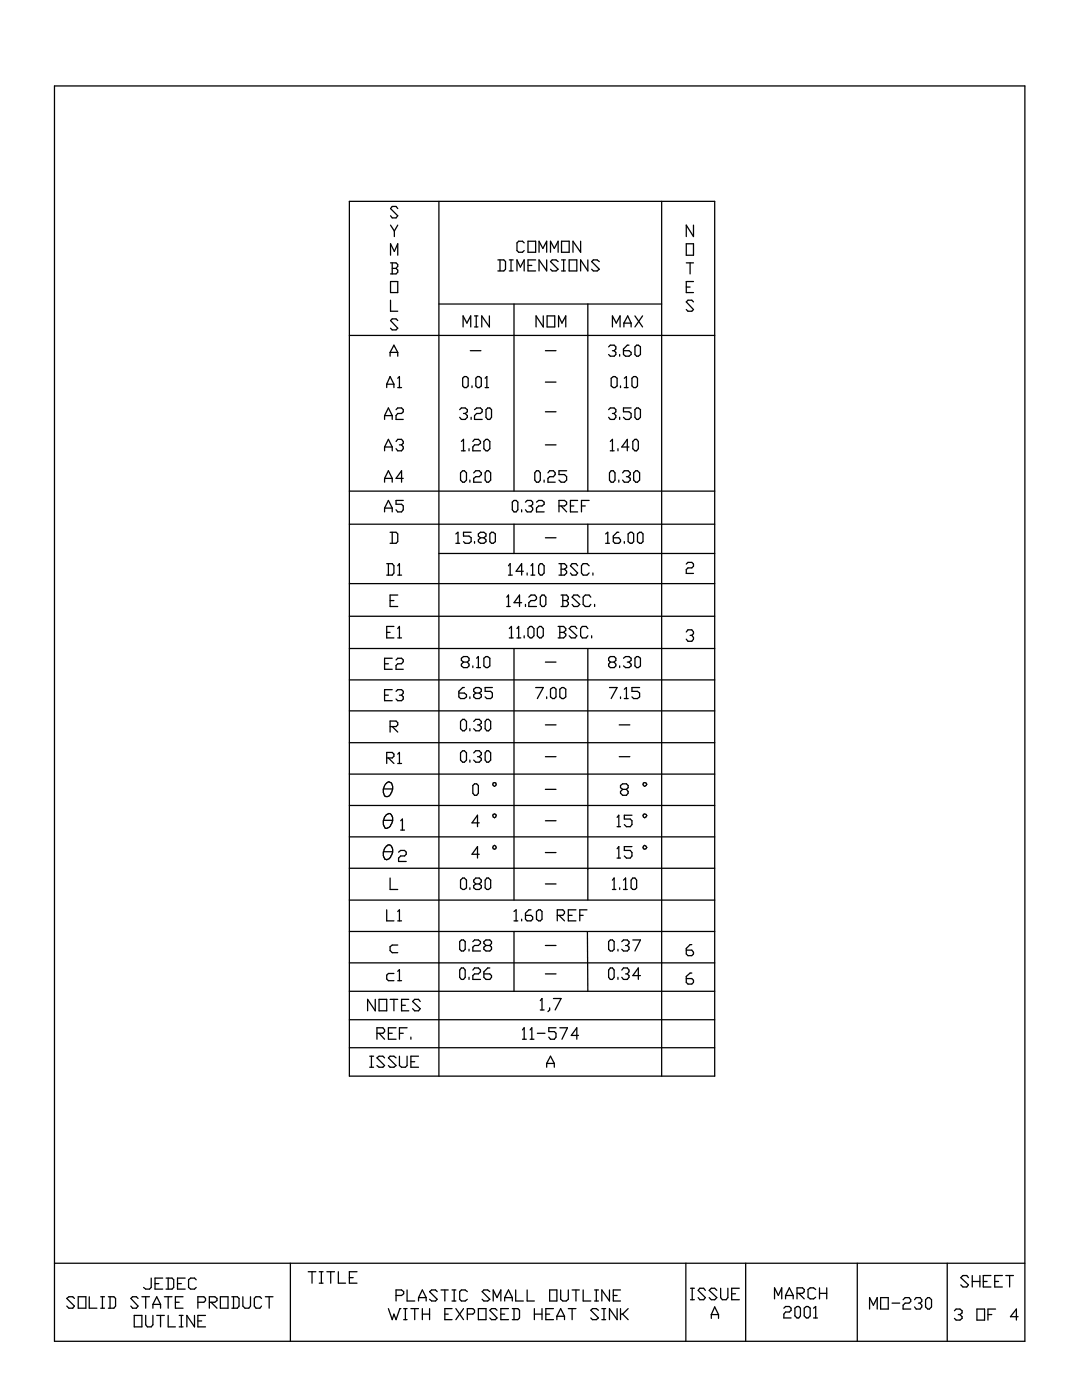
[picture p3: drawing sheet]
<svg xmlns="http://www.w3.org/2000/svg" width="216mm" height="279mm" viewBox="0 0 216 279" stroke-linecap="round" stroke-linejoin="round" font-family="sans-serif">
<g fill="none" stroke="#000" stroke-width=".25">
<path d="M10.9 17.2h193.6v250.5h-193.6zM69.7 40.2h72.9v174.6h-72.9zM77.9 50.9v-2.2l.8 1.5 .7-1.5v2.2M77.9 52.5h1.1l.4 .3v.3l-.4 .5M77.9 56.2h1.5v2.2h-1.5zM77.9 44.9l.8 1.2M77.9 59.9v2.2h1.5M78.3 52.5v2.2M78.3 53.6h.7M78.7 46.1v1.1M79 53.6l.4 .3v.4l-.4 .4h-1.1M79.4 41.6l-.4-.4h-.7l-.4 .4 1.5 1.5-.4 .4h-.7l-.4-.4"/>
<path d="M79.4 44.9l-.7 1.2M87.6 40.2v174.6M99.3 51.9h1.2l.4 .3v1.5l-.4 .4h-1.2M99.8 51.9v2.2M101.6 54.1h.8M101.6 51.9h.8M102 51.9v2.2M103.2 54.1v-2.2l.6 1.4 .8-1.4v2.2M104.6 48.5l-.3-.4h-.8l-.3 .4v1.5l.3 .3h.8l.3-.3M105.4 48.1h1.5v2.2h-1.5zM105.4 53h.7M106.9 51.9h-1.5v2.2h1.5"/>
<path d="M107.6 50.3v-2.2l.7 1.5 .8-1.5v2.2M109.1 51.9v2.2l-1.5-2.2v2.2M109.8 50.3v-2.2l.8 1.5 .8-1.5v2.2M111.4 52.2l-.5-.3h-.7l-.4 .3 1.6 1.5-.5 .4h-.7l-.4-.4M112 48.1h1.6v2.2h-1.6zM112 54.1h.8M112 51.9h.8M112.5 51.9v2.2M113.6 51.9h1.5v2.2h-1.5zM115.9 48.1v2.2l-1.6-2.2v2.2M117.3 51.9v2.2l-1.4-2.2v2.2M119.6 52.2l-.4-.3h-.8l-.3 .3 1.5 1.5-.4 .4h-.8l-.3-.4"/>
<path d="M132 40.2v174.6M136.9 52.5h1.5M136.9 48.7h1.5v2.2h-1.5zM136.9 57.3h.8M137.7 52.5v2.2M138.4 56.2h-1.5v2.2h1.5M138.4 44.9v2.3l-1.5-2.3v2.3M69.7 66.9h72.9M77.2 76.7v.7M77.2 76.7l.6-1.5 .8 1.5M77.2 76.7h1.4M77.8 70.3v.8"/>
<path d="M77.8 70.3l.8-1.4 .8 1.4M77.8 70.3h1.6M78.6 76.7v.7M79.4 75.5l.3-.3v2.2M79.4 70.3v.8M79.4 64l-.4-.4h-.7l-.4 .4 1.5 1.5-.4 .3h-.7l-.4-.3M79.4 77.4h.7M87.6 60.7h44.4M92.4 65.2v-2.2l.8 1.5 .7-1.5v2.2M92.7 75.2h.4l.3 .3v1.5l-.3 .4h-.4l-.4-.4v-1.5zM93.8 70h2.2M94.2 77v.4"/>
<path d="M94.7 63h.7M94.7 65.2h.7M95 63v2.2M95.3 75.2h.3l.4 .3v1.5l-.4 .4h-.3l-.4-.4v-1.5zM96.8 77.4h.7M96.8 75.5l.3-.3v2.2M97.7 63v2.2l-1.6-2.2v2.2M102.6 60.7v37.3M108.4 63v2.2l-1.4-2.2v2.2M108.8 70h2.1M108.8 76.3h2.1M109.2 63h1.5v2.2h-1.5z"/>
<path d="M111.5 65.2v-2.2l.6 1.5 .8-1.5v2.2M117.3 60.7v37.3M121.4 69.2l.4-.3h.7l.4 .3v.4l-.4 .4M122 75.5l.4-.3h.3l.4 .3v1.5l-.4 .4h-.3l-.4-.4zM122.2 70h.3M122.2 65.2v-2.2l.8 1.5 .7-1.5v2.2M122.5 70l.4 .3v.4l-.4 .4h-.7l-.4-.4M123.6 70.7v.4M123.8 77v.4M124.5 64.5v.7M124.5 64.5l.8-1.5 .6 1.5M124.5 64.5h1.4"/>
<path d="M124.6 77.4h.7M124.6 75.5l.4-.3v2.2M125.5 68.9h-.3l-.8 .7v1.1l.4 .4h.7l.4-.4v-.4l-.4-.3h-1.1M125.9 64.5v.7M126.1 75.5l.3-.3h.5l.3 .3v1.5l-.3 .4h-.5l-.3-.4zM126.7 63l1.5 2.2M127 68.9h.4l.4 .3v1.5l-.4 .4h-.4l-.3-.4v-1.5zM128.2 63l-1.5 2.2M138.4 60.3l-.4-.4h-.7l-.4 .4 1.5 1.5-.4 .3h-.7l-.4-.3M69.7 98h72.9M76.7 82.9v.8M76.7 89.2v.8"/>
<path d="M76.7 95.5v.7M76.7 89.2l.8-1.5 .8 1.5M76.7 89.2h1.6M76.7 95.5l.8-1.6 .8 1.6M76.7 95.5h1.6M76.7 82.9l.8-1.5 .8 1.5M76.7 82.9h1.6M78.3 82.9v.8M78.3 89.2v.8M78.3 95.5v.7M79 81.8l.4-.4h.7l.4 .4v.4l-.4 .3h-.7l-.4 .4v.8h1.5M79 88.1l.4-.4h.7l.4 .4v.3l-.4 .4"/>
<path d="M79.7 88.8h.4M80.1 88.8l.4 .4v.3l-.4 .5h-.7l-.4-.5M80.5 95.5h-1.5l1.1-1.6v2.3M80.5 99.9h-1.5v.7h1.1l.4 .4v.7l-.4 .5h-.7l-.4-.5M91.7 81.8l.4-.4h.7l.4 .4v.4l-.4 .3M91.9 94.4l.4-.5h.4l.4 .5v1.4l-.4 .4h-.4l-.4-.4zM92.1 90h.7M92.1 88.1l.4-.4v2.3M92.5 82.5h.3M92.8 82.5l.4 .4v.4l-.4 .4h-.7l-.4-.4M93.6 89.5v.5M93.8 95.8v.4"/>
<path d="M94 83.3v.4M94.4 88.1l.3-.4h.8l.4 .4v.3l-.4 .4h-.8l-.3 .4v.8h1.5M94.5 94.4l.4-.5h.7l.4 .5v.3l-.4 .4h-.7l-.4 .4v.7h1.5M94.7 81.8l.4-.4h.8l.3 .4v.4l-.3 .3h-.8l-.4 .4v.8h1.5M97 87.7h.3l.4 .4v1.4l-.4 .5h-.3l-.4-.5v-1.4zM97 81.8l.3-.4h.4l.4 .4v1.5l-.4 .4h-.4l-.3-.4zM97.1 93.9h.4l.4 .5v1.4l-.4 .4h-.4l-.3-.4v-1.4zM107.1 93.9h.4l.3 .5v1.4l-.3 .4h-.4l-.4-.4v-1.4zM108.6 95.8v.4M108.8 88.8h2.1M108.8 82.2h2.1M109.3 94.4l.4-.5h.7l.4 .5v.3l-.4 .4h-.7l-.4 .4v.7h1.5"/>
<path d="M113.1 93.9h-1.6v.8h1.1l.5 .4v.7l-.5 .4h-.6l-.5-.4M115.3 99.9h-1.5v2.3h1.5M117.5 99.9h-1.5v2.3M121.4 81.8l.4-.4h.7l.4 .4v.4l-.4 .3M121.8 90h.7M121.8 88.1l.4-.4v2.3M122 93.9h.4l.3 .5v1.4l-.3 .4h-.4l-.4-.4v-1.4zM122.2 82.5h.3M122.5 82.5l.4 .4v.4l-.4 .4h-.7l-.4-.4M123.3 89.5v.5M123.5 95.8v.4M123.6 83.3v.4"/>
<path d="M124.2 94.4l.4-.5h.7l.5 .5v.3l-.5 .4M125 95.1h.3M125.3 95.1l.5 .4v.3l-.5 .4h-.7l-.4-.4M125.5 89.2h-1.4l1.1-1.5v2.3M125.9 81.4h-1.5v.8h1.1l.4 .3v.8l-.4 .4h-.7l-.4-.4M126.4 94.4l.5-.5h.3l.4 .5v1.4l-.4 .4h-.3l-.5-.4zM126.7 87.7h.3l.4 .4v1.4l-.4 .5h-.3l-.4-.5v-1.4zM127 81.4h.4l.4 .4v1.5l-.4 .4h-.4l-.3-.4v-1.5zM69.7 104.6h72.9M69.7 116.5h72.9M76.7 101.4v.8M76.7 101.4l.8-1.5 .8 1.5"/>
<path d="M76.7 101.4h1.6M77.2 112.5h1.1l.3 .4v1.5l-.3 .4h-1.1M77.5 112.5v2.3M77.8 106.2h1.2l.4 .4v1.5l-.4 .3h-1.2M77.8 119.9h.8M78.3 101.4v.8M78.3 106.2v2.2M79.4 112.9l.3-.4v2.3M79.4 118.8h-1.6v2.2h1.6M79.4 114.8h.7M87.6 110.5h55M91 108.4h.7"/>
<path d="M91 106.6l.4-.4v2.2M94 106.2h-1.5v.8h1.1l.4 .3v.8l-.4 .3h-.8l-.3-.3M94.7 108.1v.3M95.9 107.3l-.4-.3v-.4l.4-.4h.7l.4 .4v.4l-.4 .3M95.9 107.3l-.4 .4v.4l.4 .3h.7l.4-.3v-.4l-.4-.4M95.9 107.3h.7M97.7 106.6l.4-.4h.3l.4 .4v1.5l-.4 .3h-.3l-.4-.3zM101.1 119.2l.4-.4v2.2M101.5 114.8h.7M101.5 112.9l.3-.4v2.3M102.2 100.2l.4-.3h.4l.3 .3v1.5l-.3 .5h-.4l-.4-.5zM102.6 104.6v5.9"/>
<path d="M104.1 101.7v.5M104.4 114h-1.4l1.1-1.5v2.3M104.8 100.2l.4-.3h.7l.4 .3v.4l-.4 .4M105.2 114.4v.4M105.5 119.2l.4-.4h.8l.4 .4v.3l-.4 .4h-.8l-.4 .4v.7h1.6M105.5 101h.4M105.9 114.8h.8M105.9 101l.4 .4v.3l-.4 .5h-.7l-.4-.5M105.9 112.9l.4-.4v2.3M107.1 100.2l.4-.3h.7l.4 .3v.4l-.4 .4h-.7l-.4 .4v.8h1.5M107.8 112.5h.4l.4 .4v1.5l-.4 .4h-.4l-.3-.4v-1.5zM108.2 118.8h.4l.3 .4v1.4l-.3 .4h-.4l-.4-.4v-1.4z"/>
<path d="M108.8 107.3h2.1M111.5 112.5h1.1l.5 .4v.4l-.5 .3M111.5 101h1.1l.5-.4v-.4l-.5-.3h-1.1v2.3M112 118.8h1.1l.3 .4v.3l-.3 .4M112 113.6h.6M112 112.5v2.3M112 101l1.1 1.2M112.3 119.9h.8M112.3 118.8v2.2M112.6 113.6l.5 .4v.4l-.5 .4h-1.1M113.1 119.9l.3 .4v.3l-.3 .4h-1.1M113.8 101h.7"/>
<path d="M115.3 112.9l-.4-.4h-.7l-.4 .4 1.5 1.5-.4 .4h-.7l-.4-.4M115.7 119.2l-.4-.4h-.8l-.3 .4 1.5 1.4-.4 .4h-.8l-.3-.4M116 101h.8M117.3 104.6v5.9M117.5 112.9l-.4-.4h-.7l-.4 .4v1.5l.4 .4h.7l.4-.4M117.9 119.2l-.4-.4h-.7l-.4 .4v1.4l.4 .4h.7l.4-.4M118.3 114.4v.4M120.9 108.4h.7M120.9 106.6l.4-.4v2.2M123.5 106.2h-.4l-.7 .8v1.1l.3 .3h.8l.3-.3v-.4l-.3-.4h-1.1M124.6 108.1v.3M125.3 106.6l.5-.4h.3l.3 .4v1.5l-.3 .3h-.3l-.5-.3z"/>
<path d="M127.2 106.6l.4-.4h.4l.3 .4v1.5l-.3 .3h-.4l-.4-.3zM136.9 112.6l.4-.4h.7l.4 .4v.4l-.4 .3h-.7l-.4 .4v.7h1.5M69.7 135.7h72.9M69.7 129.4h72.9M69.7 123h72.9M76.7 138.7h.8M76.7 132.5h.8M77.2 126.2h.6M78.3 131.4h-1.6v2.2h1.6M78.3 137.6h-1.6v2.2h1.6M78.6 125h-1.4v2.3h1.4M79 138l.4-.4h.7l.4 .4v.3l-.4 .4"/>
<path d="M79 131.7l.4-.3h.7l.4 .3v.3l-.4 .5h-.7l-.4 .3v.8h1.5M79.4 125.4l.3-.4v2.3M79.4 127.3h.7M79.7 138.7h.4M80.1 138.7l.4 .4v.4l-.4 .3h-.7l-.4-.3M92.5 132.1l-.4-.3v-.4l.4-.4h.7l.4 .4v.4l-.4 .3M92.5 132.1l-.4 .5v.3l.4 .3h.7l.4-.3v-.3l-.4-.5M92.5 132.1h.7M92.7 137.2h-.4l-.7 .8v1.1l.3 .3h.8l.4-.3v-.4l-.4-.4h-1.1M93.8 139.1v.3M94.4 132.9v.3M94.9 138.3l-.4-.3v-.4l.4-.4h.7l.4 .4v.4l-.4 .3"/>
<path d="M94.9 138.3l-.4 .4v.4l.4 .3h.7l.4-.3v-.4l-.4-.4M94.9 138.3h.7M95.1 131.4l.4-.4v2.2M95.1 133.2h.8M96.6 131.4l.4-.4h.3l.4 .4v1.5l-.4 .3h-.3l-.4-.3zM98.2 137.2h-1.4v.8h1.1l.3 .3v.8l-.3 .3h-.8l-.3-.3M101.1 121h.7M101.6 127.3h.8M101.6 125.4l.5-.4v2.3M102.6 129.4v50.2M103.2 127.3h.7M103.2 125.4l.3-.4v2.3"/>
<path d="M104.1 120.3h-1.5l1.1-1.5v2.2M104.6 126.9v.4M104.8 120.6v.4M105.4 125.4l.4-.4h.3l.4 .4v1.5l-.4 .4h-.3l-.4-.4zM106.9 137.2h1.5l-1.2 2.2M107.2 125.4l.4-.4h.4l.4 .4v1.5l-.4 .4h-.4l-.4-.4zM108.8 132.1h2.1M109.1 139.1v.3M109.8 137.6l.5-.4h.3l.3 .4v1.5l-.3 .3h-.3l-.5-.3zM111.4 125h1.1l.4 .4v.4l-.4 .4M111.7 126.2h.8M111.7 137.6l.4-.4h.4l.4 .4v1.5l-.4 .3h-.4l-.4-.3z"/>
<path d="M111.7 125v2.3M112.5 126.2l.4 .3v.4l-.4 .4h-1.1M115.1 125.4l-.3-.4h-.8l-.4 .4 1.5 1.5-.3 .4h-.8l-.4-.4M117.3 125.4l-.3-.4h-.8l-.3 .4v1.5l.3 .4h.8l.3-.4M117.3 129.4v50.2M118.1 126.9v.4M118.6 120.6v.4M121.6 137.2h1.5l-1.1 2.2M121.8 132.1l-.4-.3v-.4l.4-.4h.7l.4 .4v.4l-.4 .3M121.8 132.1l-.4 .5v.3l.4 .3h.7l.4-.3v-.3l-.4-.5M121.8 132.1h.7M123.6 132.9v.3"/>
<path d="M123.8 139.1v.3M124.4 131.4l.4-.4h.7l.4 .4v.4l-.4 .3M124.6 137.6l.4-.4v2.2M124.6 139.4h.7M125.2 132.1h.3M125.5 132.1l.4 .5v.3l-.4 .3h-.7l-.4-.3M127 131h.4l.4 .4v1.5l-.4 .3h-.4l-.3-.3v-1.5zM127.6 137.2h-1.5v.8h1.1l.4 .3v.8l-.4 .3h-.8l-.3-.3M136.9 126.1l.4-.4h.7l.4 .4v.4l-.4 .3M137.7 126.8h.3M138 126.8l.4 .4v.4l-.4 .4h-.7l-.4-.4M69.7 154.5h72.9"/>
<path d="M69.7 141.9h72.9M69.7 148.2h72.9M76.5 157.4h1.8M77.2 151.3h1.1l.3-.4v-.4l-.3-.3h-1.1v2.2M77.2 156.2l.4-.2a1.18 1.18 0 0 1 .7 1.7l-.1 .3a1.2 1.2 0 0 1-1.2 1 1.77 1.77 0 0 1 .2-2.8zM77.5 151.3l1.1 1.1M77.8 145h1.2l.4-.3v-.5l-.4-.3h-1.2v2.2M78.3 145l1.1 1.1M79.4 150.5l.3-.3v2.2M79.4 152.4h.7M91.9 144l.4-.4h.4l.4 .4v1.4l-.4 .4h-.4l-.4-.4zM92.3 149.8h.4l.4 .5v1.4l-.4 .4h-.4l-.4-.4v-1.4z"/>
<path d="M93.8 145.4v.4M93.8 151.7v.4M94.5 144l.4-.4h.7l.4 .4v.3l-.4 .4M94.5 150.3l.4-.5h.7l.4 .5v.3l-.4 .4M94.7 156.4h.4l.4 .4v1.5l-.4 .4h-.4l-.3-.4v-1.5zM95.3 144.7h.3M95.3 151h.3M95.6 144.7l.4 .4v.3l-.4 .4h-.7l-.4-.4M95.6 151l.4 .4v.3l-.4 .4h-.7l-.4-.4M97.1 143.6h.4l.4 .4v1.4l-.4 .4h-.4l-.3-.4v-1.4zM97.1 149.8h.4l.4 .5v1.4l-.4 .4h-.4l-.3-.4v-1.4zM98.4 156.3h.5v.5l-.2 .1-.3-.1z"/>
<path d="M108.8 157.5h2.1M108.8 144.7h2.1M108.8 151h2.1M123.6 144.7h2.1M123.6 151h2.1M124.2 157.5l-.4-.3v-.4l.4-.4h.8l.3 .4v.4l-.3 .3M124.2 157.5l-.4 .5v.3l.4 .4h.8l.3-.4v-.3l-.3-.5M124.2 157.5h.8M128.4 156.3h.5l.2 .2-.5 .4-.2-.1zM69.7 179.6h72.9M69.7 173.3h72.9M69.7 167h72.9"/>
<path d="M69.7 160.8h72.9M76.5 170h1.8M76.5 163.7h1.8M77.1 168.9a.6 .6 0 0 1 1 0 1.93 1.93 0 0 1-.9 2.7l-.4-.1a2.27 2.27 0 0 1 .3-2.6zM77.1 162.6l.5-.2a1.32 1.32 0 0 1 .4 2.2 .97 .97 0 0 1-1.2 .6 2.27 2.27 0 0 1 .3-2.6zM77.8 175.2v2.3h1.6M79.5 170.1l.5-.4h.7l.4 .4v.4l-.4 .3h-.7l-.5 .4v.7h1.6M80 163.8l.3-.3v2.2M80 165.7h.7M91.9 175.7l.4-.5h.4l.4 .5v1.5l-.4 .3h-.4l-.4-.3zM93.8 177.2v.3M94.9 176.4l-.4 .4v.4l.4 .3h.7l.4-.3v-.4l-.4-.4"/>
<path d="M94.9 176.4l-.4-.4v-.3l.4-.5h.7l.4 .5v.3l-.4 .4M94.9 176.4h.7M95.6 164.2h-1.4l1.1-1.5v2.3M95.6 170.5h-1.4l1.1-1.5v2.2M97.1 175.2h.4l.4 .5v1.5l-.4 .3h-.4l-.3-.3v-1.5zM98.4 162.5h.5v.5l-.2 .2-.3-.2zM98.4 168.9l.3-.2 .2 .2v.5h-.5zM108.8 176.4h2.1M108.8 163.8h2.1M108.8 170.1h2.1M122.2 177.5h.7M122.2 175.7l.3-.5v2.3"/>
<path d="M123.1 163.1l.4-.4v2.3M123.1 169.4l.4-.4v2.2M123.1 165h.7M123.1 171.2h.7M123.6 177.2v.3M124.4 177.5h.8M124.4 175.7l.4-.5v2.3M126.1 169h-1.5v.7h1.2l.3 .4v.7l-.3 .4h-.8l-.4-.4M126.1 162.7h-1.5v.8h1.2l.3 .3v.8l-.3 .4h-.8l-.4-.4M126.3 175.2h.4l.3 .5v1.5l-.3 .3h-.4l-.4-.3v-1.5zM128.4 162.5h.5l.2 .3-.5 .4-.2-.2zM128.4 168.9l.2-.2 .5 .4-.2 .3h-.5z"/>
<path d="M69.7 197.8h72.9M69.7 192.2h72.9M69.7 185.9h47.5l.1 11.9M74.9 199.4v2.3l-1.5-2.3v2.3M75.6 199.4h1.6v2.3h-1.6zM77.2 181.6v2.2h1.4M77.8 199.4h1.6M78.6 194.3h-1.1l-.3 .3v.8l.3 .3h1.1M78.6 199.4v2.3M79.4 181.9l.3-.3v2.2M79.4 193.9l.3-.4v2.2M79.4 183.8h.7"/>
<path d="M79.4 188.6h-1.1l-.5 .3v.8l.5 .4h1.1M79.4 195.7h.7M81.6 199.4h-1.5v2.3h1.5M83.9 199.9l-.4-.5h-.7l-.5 .5 1.6 1.4-.4 .4h-.7l-.5-.4M91.7 187.9l.4-.3h.4l.3 .3v1.6l-.3 .3h-.4l-.4-.3zM92.1 193.2h.4l.3 .4v1.4l-.3 .5h-.4l-.4-.5v-1.4zM93.6 189.5v.3M93.6 195v.5M94.4 187.9l.3-.3h.8l.4 .3v.4l-.4 .4h-.8l-.3 .3v.8h1.5M94.4 193.6l.3-.4h.8l.4 .4v.3l-.4 .5h-.8l-.3 .3v.8h1.5M97 188.7l-.4-.4v-.4l.4-.3h.7l.4 .3v.4l-.4 .4M97 188.7l-.4 .3v.5l.4 .3h.7l.4-.3v-.5l-.4-.3"/>
<path d="M97 188.7h.7M97.7 193.2h-.4l-.7 .7v1.1l.4 .5h.7l.4-.5v-.3l-.4-.3h-1.1M102.6 183.8h.7M102.6 185.9v11.9M102.6 181.9l.4-.3v2.2M104.1 183.4v.4M105.9 181.6h-.4l-.7 .7v1.1l.4 .4h.7l.4-.4v-.4l-.4-.3h-1.1M107.1 181.9l.4-.3h.3l.4 .3v1.5l-.4 .4h-.3l-.4-.4zM107.8 199.7l.4-.4v2.3M108.8 188.7h2.1M108.8 194.4h2.1M110.4 199.3h1.6l-1.2 2.3"/>
<path d="M111.2 182.7h1.1l.3-.4v-.4l-.3-.3h-1.1v2.2M111.5 182.7l1.1 1.1M113.4 182.7h.8M114.9 181.6h-1.5v2.2h1.5M115.7 182.7h.7M117.1 181.6h-1.4v2.2M117.4 185.9h25.2M121.4 187.9l.4-.3h.4l.3 .3v1.6l-.3 .3h-.4l-.4-.3zM121.8 193.2h.4l.3 .4v1.4l-.3 .5h-.4l-.4-.5v-1.4zM123.3 189.5v.3M123.3 195v.5M124.1 187.9l.3-.3h.8l.3 .3v.4l-.3 .4"/>
<path d="M124.1 193.6l.3-.4h.8l.3 .4v.3l-.3 .5M124.8 188.7h.4M124.8 194.4h.4M125.2 188.7l.3 .3v.5l-.3 .3h-.8l-.3-.3M125.2 194.4l.3 .3v.3l-.3 .5h-.8l-.3-.5M126.3 187.6h1.5l-1.1 2.2M127.8 194.7h-1.5l1.1-1.5v2.3M138 188.5h-.3l-.8 .8v1.1l.4 .3h.7l.4-.3v-.4l-.4-.4h-1.1M138 194.2h-.3l-.8 .7v1.2l.4 .3h.7l.4-.3v-.5l-.4-.3h-1.1M69.7 209.1h72.9M69.7 203.5h72.9M73.8 210.8h.7"/>
<path d="M73.8 213h.7M74.1 210.8v2.2M75.2 206.2h1.2l.3-.3v-.4l-.3-.4h-1.2v2.3M75.6 206.2l1.1 1.2M76.7 211.1l-.3-.3h-.8l-.4 .3 1.5 1.6-.3 .3h-.8l-.4-.3M77.5 206.2h.8M79 205.1h-1.5v2.3h1.5M79 211.1l-.4-.3h-.8l-.3 .3 1.5 1.6-.4 .3h-.8l-.3-.3M79.7 206.2h.8M79.7 210.8v1.9l.4 .3h.8l.3-.3v-1.9M80.1 200.6h.8M81.2 205.1h-1.5v2.3"/>
<path d="M82 207v.4M82 211.9h.8M83.5 210.8h-1.5v2.2h1.5M104.3 207.4h.7M104.3 205.5l.3-.4v2.3M105.8 207.4h.7M105.8 205.5l.3-.4v2.3M107.2 206.2h1.5M107.8 201.6h.8M109.1 212.2v.8M109.1 212.2l.7-1.4 .8 1.4M109.1 212.2h1.5"/>
<path d="M109.7 201.1v.5l-.4 .3M110.6 212.2v.8M110.9 205.1h-1.4v.8h1.1l.3 .3v.8l-.3 .4h-.8l-.3-.4M111.7 205.1h1.5l-1.1 2.3M115.4 206.6h-1.4l1.1-1.5v2.3M10.9 252.1h193.6M14.8 259.1l-.3-.3h-.8l-.4 .3 1.5 1.6-.3 .4h-.8l-.4-.4M15.6 258.8h1.5v2.3h-1.5zM17.8 258.8v2.3h1.5M20.1 258.8h.8M20.4 258.8v2.3M21.6 258.8h1.1l.4 .3v1.6l-.4 .4h-1.1"/>
<path d="M22 258.8v2.3M27.5 259.1l-.3-.3h-.8l-.3 .3 1.4 1.6-.3 .4h-.8l-.3-.4M28.3 258.8h1.5M29.1 258.8v2.3M30.2 255.1v1.8l-.4 .4h-.7l-.5-.4M30.9 256.2h.8M32.5 255.1h-1.6v2.2h1.6M32.8 258.8h1.5M33.1 255.1h1.2l.4 .3v1.5l-.4 .4h-1.2M33.6 255.1v2.2M33.6 258.8v2.3M35 259.9h.8"/>
<path d="M35.4 256.2h.8M36.5 258.8h-1.5v2.3h1.5M36.9 255.1h-1.5v2.2h1.5M39.1 255.4l-.3-.3h-.8l-.4 .3v1.5l.4 .4h.8l.3-.4M39.5 259.9h1.2l.3-.3v-.5l-.3-.3h-1.2v2.3M41.8 259.9h1.1l.4-.3v-.5l-.4-.3h-1.1v2.3M42.1 259.9l1.2 1.2M44 258.8h1.5v2.3h-1.5zM46.3 258.8h1.1l.3 .3v1.6l-.3 .4h-1.1M46.6 258.8v2.3M48.5 258.8v1.9l.4 .4h.7l.4-.4v-1.9M52.2 259.1l-.4-.3h-.7l-.4 .3v1.6l.4 .4h.7l.4-.4"/>
<path d="M52.9 258.8h1.6M53.7 258.8v2.3M57.9 252.1v15.6M61.5 253.8h1.5M62.3 253.8v2.3M63.7 253.8h.8M63.7 256.1h.8M64.1 253.8v2.3M65.2 253.8h1.5M66 253.8v2.3M67.5 253.8v2.3h1.5M69.7 255h.8"/>
<path d="M71.2 253.8h-1.5v2.3h1.5M79 258.5h1.1l.4-.3v-.4l-.4-.4h-1.1v2.2M81.2 257.4v2.2h1.6M83.5 259h1.5M83.5 259v.6M83.5 259l.8-1.6 .7 1.6M85 259v.6M87.2 257.8l-.3-.4h-.8l-.4 .4 1.5 1.5-.3 .3h-.8l-.4-.3M88 257.4h1.4M88.8 257.4v2.2M90.2 257.4h.8M90.2 259.6h.8"/>
<path d="M90.6 257.4v2.2M93.2 257.8l-.4-.4h-.7l-.4 .4v1.5l.4 .3h.7l.4-.3M97.7 257.8l-.4-.4h-.7l-.4 .4 1.5 1.5-.4 .3h-.7l-.4-.3M98.4 259.6v-2.2l.8 1.6 .7-1.6v2.2M100.7 259h1.5M100.7 259v.6M100.7 259l.8-1.6 .7 1.6M102.2 259v.6M102.9 257.4v2.2h1.5M105.2 257.4v2.2h1.4M109.7 257.4h1.4v2.2h-1.4zM111.9 257.4v1.9l.4 .3h.7l.4-.3v-1.9"/>
<path d="M114.2 257.4h1.4M114.9 257.4v2.2M116.4 257.4v2.2h1.5M118.6 257.4h.8M118.6 259.6h.8M119 257.4v2.2M121.6 257.4v2.2l-1.5-2.2v2.2M122.4 258.5h.7M123.8 257.4h-1.4v2.2h1.4M136.9 252.1v15.6M137.8 257.1h.7M137.8 259.4h.7"/>
<path d="M138.1 257.1v2.3M140.7 257.5l-.3-.4h-.8l-.3 .4 1.4 1.5-.3 .4h-.8l-.3-.4M143 257.5l-.4-.4h-.7l-.4 .4 1.5 1.5-.4 .4h-.7l-.4-.4M143.8 257.1v1.9l.3 .4h.8l.3-.4v-1.9M146 258.2h.8M147.5 257.1h-1.5v2.3h1.5M148.8 252.1v15.6M154.5 259.2v-2.2l.8 1.5 .7-1.5v2.2M156.7 258.5v.7M156.7 258.5l.8-1.5 .8 1.5M156.7 258.5h1.6M158.3 258.5v.7"/>
<path d="M159 258.1h1.1l.4-.3v-.4l-.4-.4h-1.1v2.2M159.4 258.1l1.1 1.1M162.8 257.4l-.5-.4h-.6l-.5 .4v1.5l.5 .3h.6l.5-.3M163.5 258.1h1.5M163.5 257v2.2M165 257v2.2M171.1 252.1v15.6M175.7 259h1.5v2.2h-1.5zM180.2 259.4l.4-.4h.8l.3 .4v.3l-.3 .4h-.8l-.4 .4v.7h1.5M182.5 259.4l.3-.4h.8l.3 .4v.3l-.3 .4M184.7 259.4l.4-.4h.4l.4 .4v1.4l-.4 .4h-.4l-.4-.4zM189 252.1v15.6"/>
<path d="M193.2 255l-.3-.4h-.8l-.4 .4 1.5 1.4-.3 .4h-.8l-.4-.4M194 254.6v2.2M194 255.7h1.5M195.5 254.6v2.2M196.2 255.7h.8M197.7 254.6h-1.5v2.2h1.5M198.5 255.7h.8M200 254.6h-1.5v2.2h1.5M200.7 254.6h1.5M201.5 254.6v2.2M20.1 261.1h.8M26.8 262.5h1.5v2.3h-1.5z"/>
<path d="M29.1 262.5v1.9l.3 .4h.8l.3-.4v-1.9M30.5 260.3v.8M30.5 260.3l.8-1.5 .7 1.5M30.5 260.3h1.5M31.3 262.5h1.5M32 260.3v.8M32 262.5v2.3M33.6 262.5v2.3h1.4M35.8 262.5h.7M35.8 264.8h.7M36.2 262.5v2.3M38.8 262.5v2.3l-1.5-2.3v2.3"/>
<path d="M39.5 263.6h.7M41 262.5h-1.5v2.3h1.5M77.5 261.2l.8 2.2 .3-1.1 .4 1.1 .8-2.2M79.8 261.2h.1M80.5 261.2h.7M80.5 263.4h.7M80.9 261.2v2.2M82 261.2h1.5M82.8 261.2v2.2M84.3 261.2v2.2M84.3 262.3h1.4M85.7 261.2v2.2"/>
<path d="M88.8 262.3h.6M90.2 261.2h-1.4v2.2h1.4M91 261.2l1.5 2.2M92.5 261.2l-1.5 2.2M93.2 262.3h1.2l.3-.4v-.4l-.3-.3h-1.2v2.2M95.5 261.2h1.5v2.2h-1.5zM99.2 261.5l-.4-.3h-.7l-.4 .3 1.5 1.5-.4 .4h-.7l-.4-.4M99.9 262.3h.8M101.5 261.2h-1.6v2.2h1.6M102.2 261.2h1.1l.4 .3v1.5l-.4 .4h-1.1M102.6 261.2v2.2M106.6 262.3h1.6"/>
<path d="M106.6 261.2v2.2M108.2 261.2v2.2M108.9 262.3h.8M110.4 261.2h-1.5v2.2h1.5M111.1 262.7v.7M111.1 262.7l.8-1.5 .7 1.5M111.1 262.7h1.5M112.6 262.7v.7M113.4 261.2h1.5M114.2 261.2v2.2M119.4 261.5l-.4-.3h-.8l-.3 .3 1.5 1.5-.4 .4h-.8l-.3-.4M120.1 261.2h.8"/>
<path d="M120.1 263.4h.8M120.5 261.2v2.2M123.1 261.2v2.2l-1.5-2.2v2.2M123.8 261.2v2.2M123.8 262.3h.4M124.2 262.3l1.1 1.1M125.3 261.2l-1.1 1.1M141.9 262.4v.7M141.9 262.4l.7-1.6 .8 1.6M141.9 262.4h1.5M143.4 262.4v.7M156.4 261.1l.3-.4h.8l.4 .4v.4l-.4 .3h-.8l-.3 .5v.7h1.5"/>
<path d="M158.6 261.1l.4-.4h.4l.3 .4v1.5l-.3 .4h-.4l-.4-.4zM160.5 261.1l.4-.4h.3l.5 .4v1.5l-.5 .4h-.3l-.4-.4zM162.3 263h.8M162.3 261.1l.5-.4v2.3M173.5 261.2v-2.2l.8 1.5 .7-1.5v2.2M178 260.1h1.5M183.3 260.1h.3M183.6 260.1l.3 .4v.3l-.3 .4h-.8l-.3-.4M190.4 261.6l.4-.4h.7l.5 .4v.4l-.5 .4M191.2 262.4h.3M191.5 262.4l.5 .4v.3l-.5 .4h-.7l-.4-.4M194.9 261.2h1.6v2.3h-1.6z"/>
<path d="M197.1 262.4h.8M198.7 261.2h-1.6v2.3M203.1 262.8h-1.5l1.2-1.6v2.3"/>
</g>
</svg>
